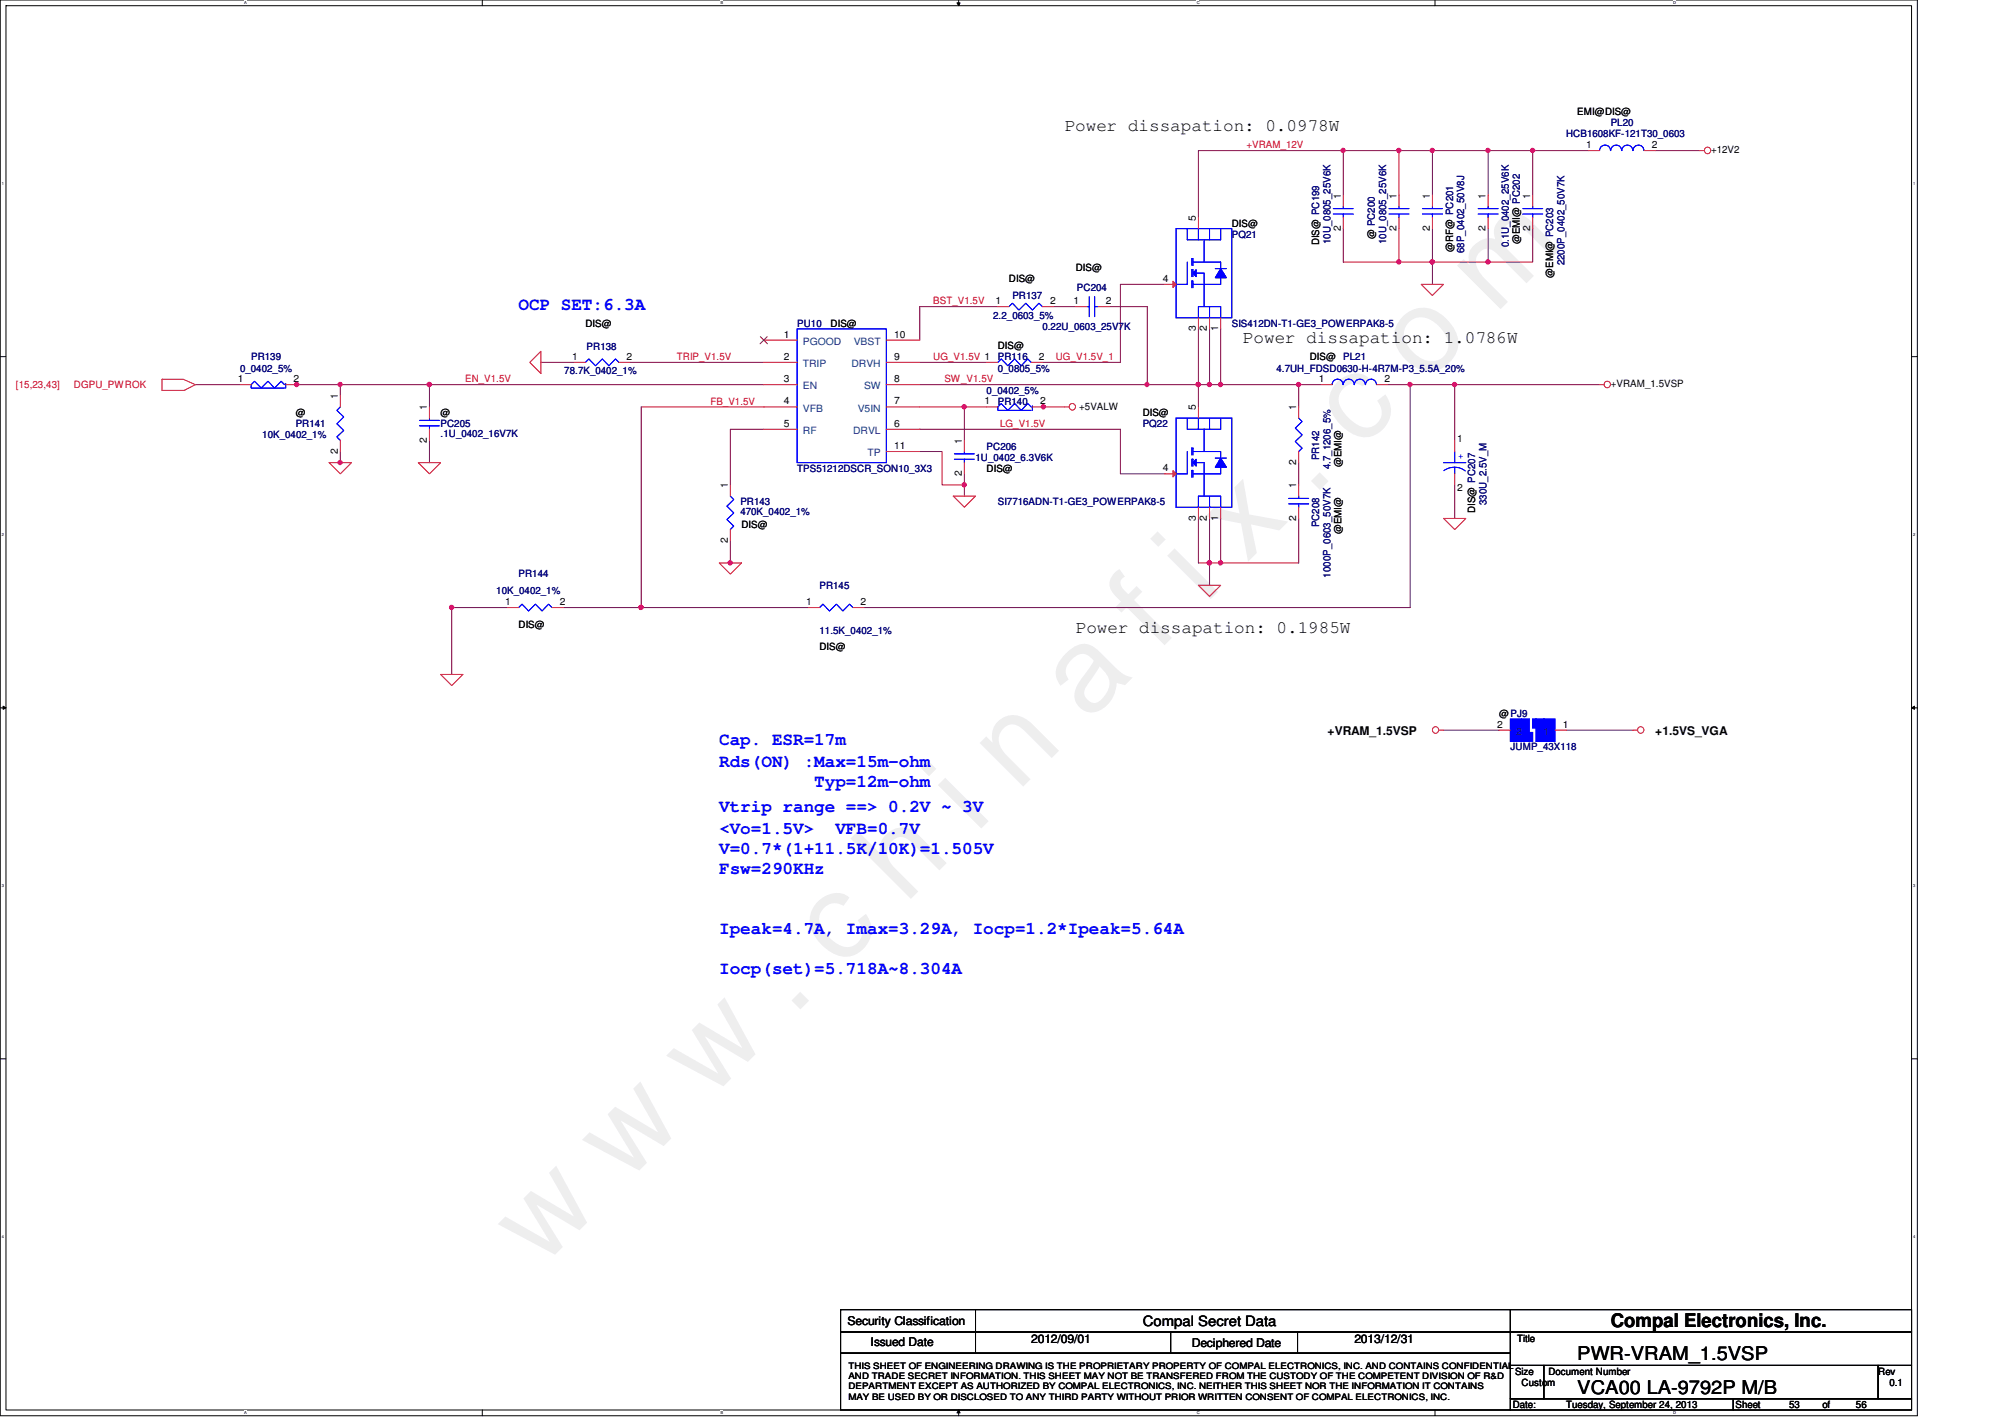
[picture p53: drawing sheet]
<svg xmlns="http://www.w3.org/2000/svg" width="297mm" height="210mm" viewBox="0 0 297 210" stroke-linecap="round" stroke-linejoin="round" font-family="sans-serif">
<defs><g id="words">
<text font-size="17.6" fill="#f0f" x="80.1" y="188" transform="rotate(-45 80.1 188)">w w w . c h i n a f i x . c o m</text>
<g font-size="2.8">
<text x="238.6" y="196.6">Compal Electronics, Inc.</text>
<text x="233.7" y="201.5">PWR-VRAM_1.5VSP</text>
<text x="233.7" y="206.5">VCA00 LA-9792P M/B</text>
</g>
<g font-size="2.6">
<text x="157.7" y="19.5">Power dissapation: 0.0978W</text>
<text x="184.1" y="50.8">Power dissapation: 1.0786W</text>
<text x="159.4" y="93.8">Power dissapation: 0.1985W</text>
</g>
<g font-size="2.6" fill="#00f">
<text x="76.8" y="45.9">OCP SET:6.3A</text>
<text x="106.5" y="110.3">Cap. ESR=17m</text>
<text x="106.5" y="113.6">Rds(ON) :Max=15m-ohm</text>
<text x="120.6" y="116.6">Typ=12m-ohm</text>
<text x="106.5" y="120.2">Vtrip range ==&gt; 0.2V ~ 3V</text>
<text x="106.5" y="123.5">&lt;Vo=1.5V&gt;</text>
<text x="123.8" y="123.5">VFB=0.7V</text>
<text x="106.5" y="126.5">V=0.7*(1+11.5K/10K)=1.505V</text>
<text x="106.5" y="129.5">Fsw=290KHz</text>
<text x="106.5" y="138.4">Ipeak=4.7A, Imax=3.29A, Iocp=1.2*Ipeak=5.64A</text>
<text x="106.5" y="144.3">Iocp(set)=5.718A~8.304A</text>
</g>
<text font-size="2.1" x="169.3" y="196.5">Compal Secret Data</text>
<g font-size="1.8">
<text x="196.7" y="108.8">+VRAM_1.5VSP</text>
<text x="245.2" y="108.8">+1.5VS_VGA</text>
<text x="125.6" y="196.3">Security Classification</text>
<text x="129" y="199.4">Issued Date</text>
<text x="152.8" y="198.9">2012/09/01</text>
<text x="176.6" y="199.6">Deciphered Date</text>
<text x="200.7" y="198.9">2013/12/31</text>
</g>
<g font-size="1.5">
<text x="233.7" y="17.1">EMI@DIS@</text>
<text x="235" y="21.9">1</text>
<text x="244.7" y="21.9">2</text>
<text x="253.5" y="22.7">+12V2</text>
<text x="198.6" y="29.4" transform="rotate(-90 198.6 29.4)">1</text>
<text x="206.9" y="29.4" transform="rotate(-90 206.9 29.4)">1</text>
<text x="211.8" y="29.4" transform="rotate(-90 211.8 29.4)">1</text>
<text x="220.1" y="29.4" transform="rotate(-90 220.1 29.4)">1</text>
<text x="226.7" y="29.4" transform="rotate(-90 226.7 29.4)">1</text>
<text x="177.2" y="32.7" transform="rotate(-90 177.2 32.7)">5</text>
<text x="182.5" y="33.6">DIS@</text>
<text x="198.6" y="34.2" transform="rotate(-90 198.6 34.2)">2</text>
<text x="203.7" y="35.3" transform="rotate(-90 203.7 35.3)">@ PC200</text>
<text x="206.9" y="34.2" transform="rotate(-90 206.9 34.2)">2</text>
<text x="211.8" y="34.2" transform="rotate(-90 211.8 34.2)">2</text>
<text x="220.1" y="34.2" transform="rotate(-90 220.1 34.2)">2</text>
<text x="226.7" y="34.2" transform="rotate(-90 226.7 34.2)">2</text>
<text x="149.5" y="41.8">DIS@</text>
<text x="159.4" y="40.2">DIS@</text>
<text x="172.3" y="41.7">4</text>
<text x="195.4" y="36.4" transform="rotate(-90 195.4 36.4)">DIS@ PC199</text>
<text x="215.3" y="37.3" transform="rotate(-90 215.3 37.3)">@RF@ PC201</text>
<text x="225.2" y="36.2" transform="rotate(-90 225.2 36.2)">@EMI@ PC202</text>
<text x="230.1" y="41.1" transform="rotate(-90 230.1 41.1)">@EMI@ PC203</text>
<text x="147.5" y="45">1</text>
<text x="155.6" y="45">2</text>
<text x="159" y="45">1</text>
<text x="163.8" y="45">2</text>
<text x="84.7" y="53.3">1</text>
<text x="86.7" y="48.4">DIS@</text>
<text x="92.8" y="53.3">2</text>
<text x="116.1" y="53.3">2</text>
<text x="116.1" y="50">1</text>
<text x="123.1" y="48.4">DIS@</text>
<text x="132.5" y="53.3">9</text>
<text x="132.5" y="50">10</text>
<text x="147.8" y="51.7">DIS@</text>
<text x="153.9" y="53.3">2</text>
<text x="177.2" y="49.1" transform="rotate(-90 177.2 49.1)">3</text>
<text x="178.8" y="49.1" transform="rotate(-90 178.8 49.1)">2</text>
<text x="180.5" y="49.1" transform="rotate(-90 180.5 49.1)">1</text>
<text x="194.1" y="53.4">DIS@</text>
<text x="35.2" y="56.6">1</text>
<text x="43.5" y="56.6">2</text>
<text x="50" y="59.1" transform="rotate(-90 50 59.1)">1</text>
<text x="116.1" y="56.6">3</text>
<text x="116.1" y="59.9">4</text>
<text x="132.5" y="59.9">7</text>
<text x="132.5" y="56.6">8</text>
<text x="145.8" y="59.9">1</text>
<text x="154.1" y="59.9">2</text>
<text x="195.4" y="56.6">1</text>
<text x="205.1" y="56.6">2</text>
<text x="238.6" y="57.4">+VRAM_1.5VSP</text>
<text x="43.8" y="61.6">@</text>
<text x="63.2" y="65.6" transform="rotate(-90 63.2 65.6)">2</text>
<text x="63.2" y="60.8" transform="rotate(-90 63.2 60.8)">1</text>
<text x="65.3" y="61.6">@</text>
<text x="116.1" y="63.2">5</text>
<text x="132.5" y="63.2">6</text>
<text x="142.5" y="65.7" transform="rotate(-90 142.5 65.7)">1</text>
<text x="159.9" y="60.7">+5VALW</text>
<text x="169.3" y="61.6">DIS@</text>
<text x="177.2" y="60.8" transform="rotate(-90 177.2 60.8)">5</text>
<text x="192" y="60.8" transform="rotate(-90 192 60.8)">1</text>
<text x="215.9" y="65.4">1</text>
<text x="50" y="67.2" transform="rotate(-90 50 67.2)">2</text>
<text x="132.5" y="66.5">11</text>
<text x="142.5" y="70.5" transform="rotate(-90 142.5 70.5)">2</text>
<text x="146.2" y="69.9">DIS@</text>
<text x="172.3" y="69.8">4</text>
<text x="192" y="68.9" transform="rotate(-90 192 68.9)">2</text>
<text x="198.8" y="69.2" transform="rotate(-90 198.8 69.2)">@EMI@</text>
<text x="107.8" y="72.3" transform="rotate(-90 107.8 72.3)">1</text>
<text x="177.2" y="77.1" transform="rotate(-90 177.2 77.1)">3</text>
<text x="178.8" y="77.1" transform="rotate(-90 178.8 77.1)">2</text>
<text x="180.5" y="77.1" transform="rotate(-90 180.5 77.1)">1</text>
<text x="192" y="77.1" transform="rotate(-90 192 77.1)">2</text>
<text x="192" y="72.3" transform="rotate(-90 192 72.3)">1</text>
<text x="215.9" y="72.7">2</text>
<text x="218.6" y="76" transform="rotate(-90 218.6 76)">DIS@ PC207</text>
<text x="107.8" y="80.4" transform="rotate(-90 107.8 80.4)">2</text>
<text x="109.9" y="78.1">DIS@</text>
<text x="198.8" y="79.1" transform="rotate(-90 198.8 79.1)">@EMI@</text>
<text x="74.8" y="89.6">1</text>
<text x="82.9" y="89.6">2</text>
<text x="119.4" y="89.6">1</text>
<text x="127.5" y="89.6">2</text>
<text x="76.8" y="93">DIS@</text>
<text x="121.4" y="96.3">DIS@</text>
<text x="221.8" y="107.8">2</text>
<text x="222.1" y="106.2">@PJ9</text>
<text x="231.5" y="107.8">1</text>
<text x="224.4" y="203.6">Size</text>
<text x="224.7" y="198.8">Title</text>
<text x="229.4" y="203.6">Document Number</text>
<text x="278.3" y="203.6">Rev</text>
<text x="224.1" y="208.6">Date:</text>
<text x="225.4" y="205.3">Custom</text>
<text x="232" y="208.6">Tuesday, September 24, 2013</text>
<text x="257.1" y="208.6">Sheet</text>
<text x="265" y="208.6">53</text>
<text x="270" y="208.6">of</text>
<text x="275" y="208.6">56</text>
<text x="279.9" y="205.3">0.1</text>
</g>
<g font-size="1.5" fill="#f00">
<text x="184.7" y="22">+VRAM_12V</text>
<text x="138.3" y="45.1">BST_V1.5V</text>
<text x="100.3" y="53.3">TRIP_V1.5V</text>
<text x="138.3" y="53.3">UG_V1.5V 1</text>
<text x="156.4" y="53.3">UG_V1.5V_1</text>
<text x="2.4" y="57.5">[15,23,43]</text>
<text x="11" y="57.5">DGPU_PWROK</text>
<text x="68.9" y="56.6">EN_V1.5V</text>
<text x="105.2" y="59.9">FB_V1.5V</text>
<text x="139.9" y="56.6">SW_V1.5V</text>
<text x="148.2" y="63.2">LG_V1.5V</text>
</g>
<g font-size="1.5" fill="#000080">
<text x="232" y="20.4">HCB1608KF-121T30_0603</text>
<text x="238.6" y="18.7">PL20</text>
<text x="182.5" y="35.2">PQ21</text>
<text x="197.1" y="36.2" transform="rotate(-90 197.1 36.2)">10U_0805_25V6K</text>
<text x="205.4" y="36.2" transform="rotate(-90 205.4 36.2)">10U_0805_25V6K</text>
<text x="216.9" y="37.5" transform="rotate(-90 216.9 37.5)">68P_0402_50V8J</text>
<text x="223.5" y="36.7" transform="rotate(-90 223.5 36.7)">0.1U_0402_25V6K</text>
<text x="231.8" y="39.3" transform="rotate(-90 231.8 39.3)">2200P_0402_50V7K</text>
<text x="147.1" y="47.3">2.2_0603_5%</text>
<text x="150" y="44.3">PR137</text>
<text x="159.6" y="43.1">PC204</text>
<text x="37.2" y="53.4">PR139</text>
<text x="86.9" y="51.9">PR138</text>
<text x="118.1" y="48.4">PU10</text>
<text x="147.8" y="53.4">PR116</text>
<text x="154.4" y="48.9">0.22U_0603_25V7K</text>
<text x="182.5" y="48.4">SIS412DN-T1-GE3_POWERPAK8-5</text>
<text x="199" y="53.4">PL21</text>
<text x="35.6" y="55">0_0402_5%</text>
<text x="83.6" y="55.4">78.7K_0402_1%</text>
<text x="146.2" y="58.3">0_0402_5%</text>
<text x="147.8" y="55">0_0805_5%</text>
<text x="147.8" y="60">PR140</text>
<text x="189.1" y="55">4.7UH_FDSD0630-H-4R7M-P3_5.5A_20%</text>
<text x="38.9" y="64.9">10K_0402_1%</text>
<text x="43.8" y="63.3">PR141</text>
<text x="65.3" y="63.3">PC205</text>
<text x="65.3" y="64.8">.1U_0402_16V7K</text>
<text x="169.3" y="63.3">PQ22</text>
<text x="118.1" y="69.9">TPS51212DSCR_SON10_3X3</text>
<text x="144.5" y="68.2">1U_0402_6.3V6K</text>
<text x="146.2" y="66.6">PC206</text>
<text x="195.4" y="68.2" transform="rotate(-90 195.4 68.2)">PR142</text>
<text x="197.1" y="69.5" transform="rotate(-90 197.1 69.5)">4.7_1206_5%</text>
<text x="109.7" y="74.8">PR143</text>
<text x="109.7" y="76.3">470K_0402_1%</text>
<text x="147.8" y="74.8">SI7716ADN-T1-GE3_POWERPAK8-5</text>
<text x="220.2" y="74.8" transform="rotate(-90 220.2 74.8)">330U_2.5V_M</text>
<text x="195.4" y="78.1" transform="rotate(-90 195.4 78.1)">PC208</text>
<text x="73.5" y="88.1">10K_0402_1%</text>
<text x="76.8" y="85.4">PR144</text>
<text x="121.4" y="87.2">PR145</text>
<text x="197.1" y="85.6" transform="rotate(-90 197.1 85.6)">1000P_0603_50V7K</text>
<text x="121.4" y="94">11.5K_0402_1%</text>
<text x="223.8" y="111.2">JUMP_43X118</text>
</g>
<g font-size="1.5" fill="#004080">
<text x="119" y="51.1">PGOOD</text>
<text x="126.5" y="51.1">VBST</text>
<text x="119" y="57.7">EN</text>
<text x="119" y="54.4">TRIP</text>
<text x="126.1" y="54.4">DRVH</text>
<text x="128" y="57.7">SW</text>
<text x="119" y="64.3">RF</text>
<text x="119" y="61">VFB</text>
<text x="126.4" y="64.3">DRVL</text>
<text x="127.1" y="61">V5IN</text>
<text x="128.5" y="67.6">TP</text>
<text x="224.6" y="108.8">2</text>
<text x="228.7" y="108.8">1</text>
</g>
<text font-size="1.5" fill="#00f" x="216" y="67.9">+</text>
<g font-size="1.3">
<text x="125.7" y="202.8">THIS SHEET OF ENGINEERING DRAWING IS THE PROPRIETARY PROPERTY OF COMPAL ELECTRONICS, INC. AND CONTAINS CONFIDENTIAL</text>
<text x="125.7" y="205.8">DEPARTMENT EXCEPT AS AUTHORIZED BY COMPAL ELECTRONICS, INC. NEITHER THIS SHEET NOR THE INFORMATION IT CONTAINS</text>
<text x="125.7" y="207.3">MAY BE USED BY OR DISCLOSED TO ANY THIRD PARTY WITHOUT PRIOR WRITTEN CONSENT OF COMPAL ELECTRONICS, INC.</text>
<text x="125.7" y="204.3">AND TRADE SECRET INFORMATION. THIS SHEET MAY NOT BE TRANSFERED FROM THE CUSTODY OF THE COMPETENT DIVISION OF R&amp;D</text>
</g>
<g font-size=".6">
<text x="36.1" y=".6">A</text>
<text x="106.7" y=".6">B</text>
<text x="177.3" y=".6">C</text>
<text x="247.9" y=".6">D</text>
<text x=".3" y="27.4">1</text>
<text x="283.4" y="27.4">1</text>
<text x=".3" y="79.4">2</text>
<text x="283.4" y="79.4">2</text>
<text x=".3" y="131.4">3</text>
<text x="283.4" y="131.4">3</text>
<text x=".3" y="183.4">4</text>
<text x="283.4" y="183.4">4</text>
<text x="36.1" y="209.5">A</text>
<text x="106.7" y="209.5">B</text>
<text x="177.3" y="209.5">C</text>
<text x="247.9" y="209.5">D</text>
</g>
</g></defs>
<path d="M0 0h284l.1 209.7h-284zM.9 .8h282.3v208.1h-282.3z" fill="none" stroke="#000" stroke-width=".15"/>
<g fill="#fff">
<path d="M36.1 .1h.4v.7h-.4z"/>
<path d="M36.1 208.9h.4v.7h-.4z"/>
</g>
<path d="M71.5 0v.8M71.5 208.9v.8" fill="none" stroke="#000" stroke-width=".15"/>
<g fill="#fff">
<path d="M106.7 .1h.4v.7h-.4z"/>
<path d="M106.7 208.9h.4v.7h-.4z"/>
</g>
<path d="M141.8 .4h.4l-.2 .4zM142 0v.8M142 208.9l.2 .4h-.4zM142 208.9v.8" fill="none" stroke="#000" stroke-width=".15"/>
<path d="M141.8 .4h.4l-.2 .4zM142 208.9l.2 .4h-.4z" fill="#000"/>
<g fill="#fff">
<path d="M177.3 .1h.4v.7h-.4z"/>
<path d="M177.3 208.9h.4v.7h-.4z"/>
</g>
<path d="M212.6 0v.8M212.6 208.9v.8" fill="none" stroke="#000" stroke-width=".15"/>
<g fill="#fff">
<path d="M247.8 .1h.4v.7h-.4z"/>
<path d="M247.8 208.9h.4v.7h-.4z"/>
<path d="M.3 26.8h.2v.7h-.2z"/>
<path d="M283.4 26.8h.3v.7h-.3z"/>
<path d="M.3 78.8h.2v.7h-.2z"/>
<path d="M283.4 78.8h.3v.7h-.3z"/>
</g>
<path d="M0 52.8h.9M283.2 52.8h.9" fill="none" stroke="#000" stroke-width=".15"/>
<g fill="#fff">
<path d="M.3 130.8h.2v.7h-.2z"/>
<path d="M283.4 130.8h.3v.7h-.3z"/>
</g>
<path d="M0 104.9h.9M.5 104.6l.4 .3-.4 .2zM283.2 104.9l.4-.3v.5zM283.2 104.9h.9" fill="none" stroke="#000" stroke-width=".15"/>
<path d="M.5 104.6l.4 .3-.4 .2zM283.2 104.9l.4-.3v.5z" fill="#000"/>
<g fill="#fff">
<path d="M.3 182.8h.2v.7h-.2z"/>
<path d="M283.4 182.8h.3v.7h-.3z"/>
</g>
<path d="M0 156.8h.9M283.2 156.8h.9" fill="none" stroke="#000" stroke-width=".15"/>
<path d="M199 22.3h-21.5v9.9M199 22.3v6.6M199 22.3h8.3v6.6M227.1 22.3h8.2M245.2 22.3h6.6M208.9 57v33M63.6 65.2v3.3" fill="none" stroke="#800040" stroke-width=".15"/>
<circle cx="199" cy="22.3" r=".32" fill="#f0f"/>
<circle cx="199" cy="22.3" r=".32" fill="none" stroke="#f0f" stroke-width=".15"/>
<path d="M29 57h6.6M50.4 57h62.8M136.3 63.6h29.7M232 108.2h9.9" fill="none" stroke="#800040" stroke-width=".15"/>
<circle cx="63.6" cy="57" r=".32" fill="#f0f"/>
<circle cx="63.6" cy="57" r=".32" fill="none" stroke="#f0f" stroke-width=".15"/>
<circle cx="50.4" cy="57" r=".32" fill="#f0f"/>
<circle cx="50.4" cy="57" r=".32" fill="none" stroke="#f0f" stroke-width=".15"/>
<path d="M63.6 57v3.3" fill="none" stroke="#800040" stroke-width=".15"/>
<circle cx="63.6" cy="57" r=".32" fill="#f0f"/>
<circle cx="63.6" cy="57" r=".32" fill="none" stroke="#f0f" stroke-width=".15"/>
<path d="M50.4 66.9v1.6" fill="none" stroke="#800040" stroke-width=".15"/>
<circle cx="50.4" cy="68.5" r=".32" fill="#f0f"/>
<circle cx="50.4" cy="68.5" r=".32" fill="none" stroke="#f0f" stroke-width=".15"/>
<path d="M136.3 57h33.7M75.2 90h-8.3v9.9M128 90h80.9" fill="none" stroke="#800040" stroke-width=".15"/>
<circle cx="66.9" cy="90" r=".32" fill="#f0f"/>
<circle cx="66.9" cy="90" r=".32" fill="none" stroke="#f0f" stroke-width=".15"/>
<path d="M207.3 22.3h4.9v6.6M95 60.3v29.7" fill="none" stroke="#800040" stroke-width=".15"/>
<circle cx="207.2" cy="22.3" r=".32" fill="#f0f"/>
<circle cx="207.2" cy="22.3" r=".32" fill="none" stroke="#f0f" stroke-width=".15"/>
<path d="M227.1 22.3v6.6" fill="none" stroke="#800040" stroke-width=".15"/>
<circle cx="227" cy="22.3" r=".32" fill="#f0f"/>
<circle cx="227" cy="22.3" r=".32" fill="none" stroke="#f0f" stroke-width=".15"/>
<path d="M227.1 22.3h-6.6v6.6" fill="none" stroke="#800040" stroke-width=".15"/>
<circle cx="220.4" cy="22.3" r=".32" fill="#f0f"/>
<circle cx="220.4" cy="22.3" r=".32" fill="none" stroke="#f0f" stroke-width=".15"/>
<path d="M212.2 22.3h8.3" fill="none" stroke="#800040" stroke-width=".15"/>
<circle cx="212.2" cy="22.3" r=".32" fill="#f0f"/>
<circle cx="212.2" cy="22.3" r=".32" fill="none" stroke="#f0f" stroke-width=".15"/>
<path d="M44 57h6.4v1.6" fill="none" stroke="#800040" stroke-width=".15"/>
<circle cx="44" cy="57" r=".32" fill="#f0f"/>
<circle cx="44" cy="57" r=".32" fill="none" stroke="#f0f" stroke-width=".15"/>
<path d="M43.8 57h.2" fill="none" stroke="#800040" stroke-width=".15"/>
<g fill="none" stroke="#f00" stroke-width=".15">
<path d="M235.3 22.3h1.7M243.6 22.3h1.6M251.8 22.3h.7M24 56.2h3.1l1.9 .8-1.7 .8h-3.3zM35.6 57h1.6M42.3 57h1.7M50.4 58.6v1.7M237 57h.7M48.8 68.5h3.3l-1.7 1.7zM50.4 65.2v1.7M62 68.5h3.3l-1.7 1.7zM63.6 60.3v1.6"/>
<path d="M63.6 63.6v1.6M65.3 99.9h3.3l-1.7 1.7zM241.9 108.2h.7"/>
<circle cx="253" cy="22.3" r=".48"/>
<circle cx="238.1" cy="57" r=".48"/>
<circle cx="243.1" cy="108.1" r=".48"/>
</g>
<g fill="none" stroke="#000" stroke-width=".15">
<path d="M124.5 194h99.3v3.3h-99.3zM124.5 197.3h99.3v3.1h-99.3zM144.5 194v6.4M173.4 197.3v3.1M192.2 197.3v3.1M223.8 194h59.4v3.3h-59.4zM223.8 197.3h59.4v5h-59.4zM124.5 200.4h99.3v8.5h-99.3zM223.8 202.3h4.9v4.9h-4.9zM223.8 207.2h33v1.7h-33zM228.7 202.3h49.5v4.9h-49.5zM256.8 207.2h26.4v1.7h-26.4z"/>
<path d="M278.2 202.3h5v4.9h-5z"/>
</g>
<path d="M237 22.3a.8 .8 0 0 1 .8-.8 .8 .8 0 0 1 .8 .8M238.6 22.3a.8 .8 0 0 1 .8-.8 .8 .8 0 0 1 .8 .8M240.3 22.3a.8 .8 0 0 1 .8-.8 .8 .8 0 0 1 .8 .8M241.9 22.3a.8 .8 0 0 1 .8-.8 .8 .8 0 0 1 .8 .8M42.2 57l-.5-.5-1 1-1-1-1 1-1-1-.5 .5v.5h5M42.3 56.8v.7M50.4 60.3l-.5 .5 1 1-1 1 1 1-1 .9 .5 .5M62.1 63.1h3M62.1 62.3h3M63.6 61.9v.4M63.6 63.1v.5" fill="none" stroke="#00f" stroke-width=".15"/>
<circle cx="199" cy="22.3" r=".32" fill="#f0f"/>
<circle cx="199" cy="22.3" r=".32" fill="none" stroke="#f0f" stroke-width=".15"/>
<circle cx="63.6" cy="57" r=".32" fill="#f0f"/>
<circle cx="63.6" cy="57" r=".32" fill="none" stroke="#f0f" stroke-width=".15"/>
<circle cx="50.4" cy="57" r=".32" fill="#f0f"/>
<circle cx="50.4" cy="57" r=".32" fill="none" stroke="#f0f" stroke-width=".15"/>
<circle cx="63.6" cy="57" r=".32" fill="#f0f"/>
<circle cx="63.6" cy="57" r=".32" fill="none" stroke="#f0f" stroke-width=".15"/>
<circle cx="50.4" cy="68.5" r=".32" fill="#f0f"/>
<circle cx="50.4" cy="68.5" r=".32" fill="none" stroke="#f0f" stroke-width=".15"/>
<circle cx="66.9" cy="90" r=".32" fill="#f0f"/>
<circle cx="66.9" cy="90" r=".32" fill="none" stroke="#f0f" stroke-width=".15"/>
<circle cx="207.2" cy="22.3" r=".32" fill="#f0f"/>
<circle cx="207.2" cy="22.3" r=".32" fill="none" stroke="#f0f" stroke-width=".15"/>
<circle cx="227" cy="22.3" r=".32" fill="#f0f"/>
<circle cx="227" cy="22.3" r=".32" fill="none" stroke="#f0f" stroke-width=".15"/>
<circle cx="220.4" cy="22.3" r=".32" fill="#f0f"/>
<circle cx="220.4" cy="22.3" r=".32" fill="none" stroke="#f0f" stroke-width=".15"/>
<circle cx="212.2" cy="22.3" r=".32" fill="#f0f"/>
<circle cx="212.2" cy="22.3" r=".32" fill="none" stroke="#f0f" stroke-width=".15"/>
<circle cx="44" cy="57" r=".32" fill="#f0f"/>
<circle cx="44" cy="57" r=".32" fill="none" stroke="#f0f" stroke-width=".15"/>
<use href="#words"/>
</svg>
